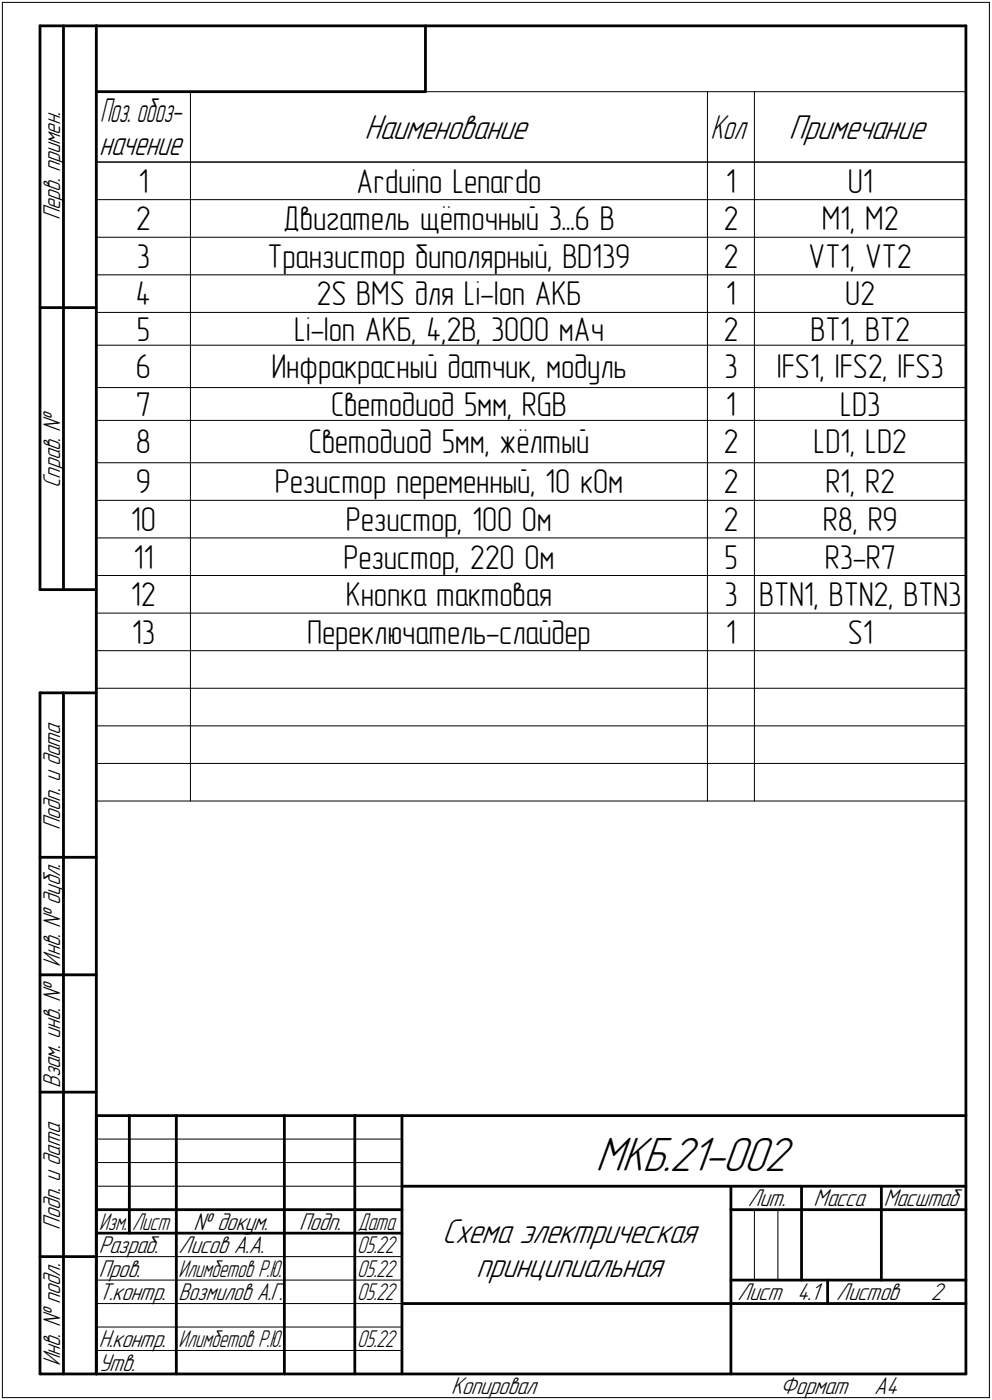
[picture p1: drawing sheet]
<svg xmlns="http://www.w3.org/2000/svg" width="211mm" height="298mm" viewBox="0 0 211 298" stroke-linecap="round" stroke-linejoin="round" font-family="sans-serif">
<defs><g id="words">
<text font-size="10.9" x="126.7" y="249.2">МКБ.21-002</text>
<g font-size="7.8">
<text x="77.5" y="29.5">Наименование</text>
<text x="167.8" y="29.5">Примечание</text>
<text x="94.1" y="264.7">Схема электрическая</text>
<text x="101.3" y="271.8">принципиальная</text>
</g>
<text font-size="7.7" x="21.1" y="33.1">начение</text>
<text font-size="7.6" x="151.2" y="29.5">Кол</text>
<text font-size="7.5" x="21.3" y="26">Поз. обоз-</text>
<g font-size="7.3">
<text x="29.4" y="41">1</text>
<text x="75.9" y="41">Arduino Lenardo</text>
<text x="154.4" y="41">1</text>
<text x="180.4" y="41">U1</text>
<text x="28.9" y="49">2</text>
<text x="60.2" y="49">Двигатель щёточный 3...6 В</text>
<text x="153.9" y="49">2</text>
<text x="174.8" y="49">М1, М2</text>
<text x="29.1" y="57">3</text>
<text x="56.9" y="57">Транзистор биполярный, BD139</text>
<text x="153.9" y="57">2</text>
<text x="172" y="57">VT1, VT2</text>
<text x="28.9" y="65">4</text>
<text x="67.3" y="65">2S BMS для Li-Ion АКБ</text>
<text x="154.4" y="65">1</text>
<text x="179.8" y="65">U2</text>
<text x="29.1" y="72.5">5</text>
<text x="62.6" y="72.5">Li-Ion АКБ, 4,2В, 3000 мАч</text>
<text x="153.9" y="72.5">2</text>
<text x="172.4" y="72.5">BT1, BT2</text>
<text x="28.9" y="80.5">6</text>
<text x="57.7" y="80.5">Инфракрасный датчик, модуль</text>
<text x="154.1" y="80.5">3</text>
<text x="165.3" y="80.5">IFS1, IFS2, IFS3</text>
<text x="28.9" y="88.5">7</text>
<text x="70.4" y="88.5">Светодиод 5мм, RGB</text>
<text x="154.4" y="88.5">1</text>
<text x="178.8" y="88.5">LD3</text>
<text x="28.9" y="96.5">8</text>
<text x="65.7" y="96.5">Светодиод 5мм, жёлтый</text>
<text x="153.9" y="96.5">2</text>
<text x="173.1" y="96.5">LD1, LD2</text>
<text x="28.9" y="105">9</text>
<text x="58.5" y="105">Резистор переменный, 10 кОм</text>
<text x="153.9" y="105">2</text>
<text x="175.6" y="105">R1, R2</text>
<text x="27.9" y="113">10</text>
<text x="73.6" y="113">Резистор, 100 Ом</text>
<text x="153.9" y="113">2</text>
<text x="175.1" y="113">R8, R9</text>
<text x="28.4" y="121">11</text>
<text x="73.1" y="121">Резистор, 220 Ом</text>
<text x="154.1" y="121">5</text>
<text x="175.5" y="121">R3-R7</text>
<text x="27.9" y="129">12</text>
<text x="73.6" y="129">Кнопка тактовая</text>
<text x="154.1" y="129">3</text>
<text x="161.5" y="129">BTN1, BTN2, BTN3</text>
<text x="28.1" y="137">13</text>
<text x="65.3" y="137">Переключатель-слайдер</text>
<text x="154.4" y="137">1</text>
<text x="180.4" y="137">S1</text>
</g>
<g font-size="5.5">
<text x="12.8" y="46.9" transform="rotate(-90 12.8 46.9)">Перв. примен.</text>
<text x="12.8" y="103.8" transform="rotate(-90 12.8 103.8)">Справ. №</text>
<text x="12.8" y="176.7" transform="rotate(-90 12.8 176.7)">Подп. и дата</text>
<text x="12.8" y="205.8" transform="rotate(-90 12.8 205.8)">Инв. № дубл.</text>
<text x="12.8" y="231.6" transform="rotate(-90 12.8 231.6)">Взам. инв. №</text>
<text x="159.1" y="256.8">Лит.</text>
<text x="173.1" y="256.8">Масса</text>
<text x="188" y="256.8">Масштаб</text>
<text x="12.8" y="261.7" transform="rotate(-90 12.8 261.7)">Подп. и дата</text>
<text x="41.2" y="261.8">№ докум.</text>
<text x="63.6" y="261.8">Подп.</text>
<text x="21" y="266.8">Разраб.</text>
<text x="38" y="266.8">Лисов А.А.</text>
<text x="21" y="271.8">Пров.</text>
<text x="21" y="276.8">Т.контр.</text>
<text x="156.9" y="276.8">Лист 4.1</text>
<text x="177.9" y="276.8">Листов</text>
<text x="198" y="276.8">2</text>
<text x="21" y="286.8">Н.контр.</text>
<text x="12.8" y="290.8" transform="rotate(-90 12.8 290.8)">Инв. № подл.</text>
<text x="21" y="291.8">Утв.</text>
<text x="96" y="296.8">Копировал</text>
<text x="166" y="296.8">Формат</text>
<text x="186" y="296.8">A4</text>
</g>
<g font-size="5.4">
<text x="21.1" y="261.8">Изм.</text>
<text x="28.1" y="261.8">Лист</text>
<text x="76.1" y="261.8">Дата</text>
<text x="76" y="266.8">05.22</text>
<text x="38" y="271.8">Илимбетов Р.Ю.</text>
<text x="76" y="271.8">05.22</text>
<text x="38" y="276.8">Возмилов А.Г.</text>
<text x="76" y="276.8">05.22</text>
<text x="38" y="286.8">Илимбетов Р.Ю.</text>
<text x="76" y="286.8">05.22</text>
</g>
</g></defs>
<g fill="none" stroke="#000" stroke-width=".21">
<path d="M.5 .5v297zM.5 .5h210zM20.5 19.5h185zM20.5 19.5v15zM40.5 19.5v15zM150.5 19.5v15zM160.5 19.5v15zM205.5 19.5v15zM210.5 .5v297zM20.5 34.5h185zM20.5 34.5v136zM40.5 34.5v136z"/>
<path d="M150.5 34.5v136zM160.5 34.5v136zM205.5 34.5v136zM20.5 42.5h20zM20.5 50.5h20zM20.5 58.5h20zM40.5 42.5h110zM40.5 50.5h110zM40.5 58.5h110zM150.5 42.5h10zM150.5 50.5h10zM150.5 58.5h10z"/>
<path d="M160.5 42.5h45zM160.5 50.5h45zM160.5 58.5h45zM20.5 66.5h20zM20.5 73.5h20zM40.5 66.5h110zM40.5 73.5h110zM150.5 66.5h10zM150.5 73.5h10zM160.5 66.5h45zM160.5 73.5h45zM20.5 82.5h20z"/>
<path d="M20.5 89.5h20zM20.5 98.5h20zM40.5 82.5h110zM40.5 89.5h110zM40.5 98.5h110zM150.5 82.5h10zM150.5 89.5h10zM150.5 98.5h10zM160.5 82.5h45zM160.5 89.5h45zM160.5 98.5h45zM20.5 106.5h20z"/>
<path d="M20.5 114.5h20zM40.5 106.5h110zM40.5 114.5h110zM150.5 106.5h10zM150.5 114.5h10zM160.5 106.5h45zM160.5 114.5h45zM20.5 122.5h20zM20.5 130.5h20zM20.5 138.5h20zM40.5 122.5h110zM40.5 130.5h110z"/>
<path d="M40.5 138.5h110zM150.5 122.5h10zM150.5 130.5h10zM150.5 138.5h10zM160.5 122.5h45zM160.5 130.5h45zM160.5 138.5h45zM20.5 146.5h20zM20.5 154.5h20zM40.5 146.5h110zM40.5 154.5h110zM150.5 146.5h10z"/>
<path d="M150.5 154.5h10zM160.5 146.5h45zM160.5 154.5h45zM20.5 170.5h185zM20.5 162.5h20zM40.5 162.5h110zM150.5 162.5h10zM160.5 162.5h45zM20.5 247.5h65zM20.5 252.5h65zM20.5 242.5h65zM160.5 257.5v15z"/>
<path d="M165.5 257.5v15zM20.5 267.5h65zM20.5 272.5h65zM20.5 277.5h65zM.5 297.5h210zM20.5 282.5h65zM20.5 287.5h65z"/>
</g>
<g fill="#fff" stroke="#fff" stroke-width=".21">
<path d="M126.7 241.4h42.9zM126.7 241.5h42.9zM126.7 241.5h42.9zM126.7 241.6h42.9zM126.7 241.6h42.9zM126.7 241.6h42.9zM126.7 241.7h42.9zM126.7 241.7h42.9zM126.7 241.8h42.9zM126.7 241.8h42.9zM126.7 241.9h42.9zM126.7 241.9h42.9zM126.7 241.9h42.9zM126.7 242h42.9zM126.7 242h42.9zM126.7 242.1h42.9zM126.7 242.1h42.9zM126.7 242.1h42.9zM126.7 242.2h42.9zM126.7 242.2h42.9zM126.7 242.3h42.9zM126.7 242.3h42.9zM126.7 242.4h42.9zM126.7 242.4h42.9zM126.7 242.4h42.9zM126.7 242.5h42.9zM126.7 242.5h42.9zM126.7 242.6h42.9zM126.7 242.6h42.9zM126.7 242.7h42.9zM126.7 242.7h42.9zM126.7 242.7h42.9zM126.7 242.8h42.9zM126.7 242.8h42.9zM126.7 242.9h42.9zM126.7 242.9h42.9zM126.7 243h42.9zM126.7 243h42.9zM126.7 243h42.9zM126.7 243.1h42.9zM126.7 243.1h42.9zM126.7 243.2h42.9zM126.7 243.2h42.9zM126.7 243.2h42.9zM126.7 243.3h42.9zM126.7 243.3h42.9zM126.7 243.4h42.9zM126.7 243.4h42.9zM126.7 243.5h42.9zM126.7 243.5h42.9zM126.7 243.5h42.9zM126.7 243.6h42.9zM126.7 243.6h42.9zM126.7 243.7h42.9zM126.7 243.7h42.9zM126.7 243.8h42.9zM126.7 243.8h42.9zM126.7 243.8h42.9zM126.7 243.9h42.9zM126.7 243.9h42.9zM126.7 244h42.9zM126.7 244h42.9zM126.7 244.1h42.9zM126.7 244.1h42.9zM126.7 244.1h42.9zM126.7 244.2h42.9zM126.7 244.2h42.9zM126.7 244.3h42.9zM126.7 244.3h42.9zM126.7 244.3h42.9zM126.7 244.4h42.9zM126.7 244.4h42.9zM126.7 244.5h42.9zM126.7 244.5h42.9zM126.7 244.6h42.9zM126.7 244.6h42.9zM126.7 244.6h42.9zM126.7 244.7h42.9zM126.7 244.7h42.9zM126.7 244.8h42.9zM126.7 244.8h42.9zM126.7 244.9h42.9zM126.7 244.9h42.9zM126.7 244.9h42.9zM126.7 245h42.9zM126.7 245h42.9zM126.7 245.1h42.9zM126.7 245.1h42.9zM126.7 245.2h42.9zM126.7 245.2h42.9zM126.7 245.2h42.9zM126.7 245.3h42.9zM126.7 245.3h42.9zM126.7 245.4h42.9zM126.7 245.4h42.9zM126.7 245.4h42.9zM126.7 245.5h42.9zM126.7 245.5h42.9zM126.7 245.6h42.9zM126.7 245.6h42.9zM126.7 245.7h42.9zM126.7 245.7h42.9zM126.7 245.7h42.9zM126.7 245.8h42.9zM126.7 245.8h42.9zM126.7 245.9h42.9zM126.7 245.9h42.9zM126.7 246h42.9zM126.7 246h42.9zM126.7 246h42.9zM126.7 246.1h42.9zM126.7 246.1h42.9zM126.7 246.2h42.9zM126.7 246.2h42.9zM126.7 246.3h42.9zM126.7 246.3h42.9zM126.7 246.3h42.9zM126.7 246.4h42.9zM126.7 246.4h42.9zM126.7 246.5h42.9zM126.7 246.5h42.9zM126.7 246.5h42.9zM126.7 246.6h42.9zM126.7 246.6h42.9zM126.7 246.7h42.9zM126.7 246.7h42.9zM126.7 246.8h42.9zM126.7 246.8h42.9zM126.7 246.8h42.9zM126.7 246.9h42.9zM126.7 246.9h42.9zM126.7 247h42.9zM126.7 247h42.9zM126.7 247.1h42.9zM126.7 247.1h42.9zM126.7 247.1h42.9zM126.7 247.2h42.9zM126.7 247.2h42.9zM126.7 247.3h42.9zM126.7 247.3h42.9zM126.7 247.4h42.9zM126.7 247.4h42.9zM126.7 247.4h42.9zM126.7 247.5h42.9zM126.7 247.5h42.9zM126.7 247.6h42.9zM126.7 247.6h42.9zM126.7 247.6h42.9zM126.7 247.7h42.9zM126.7 247.7h42.9zM126.7 247.8h42.9zM126.7 247.8h42.9zM126.7 247.9h42.9zM126.7 247.9h42.9zM126.7 247.9h42.9zM126.7 248h42.9zM126.7 248h42.9zM126.7 248.1h42.9zM126.7 248.1h42.9zM126.7 248.2h42.9zM126.7 248.2h42.9zM126.7 248.2h42.9zM126.7 248.3h42.9zM126.7 248.3h42.9zM126.7 248.4h42.9zM126.7 248.4h42.9zM126.7 248.5h42.9zM126.7 248.5h42.9zM126.7 248.5h42.9zM126.7 248.6h42.9zM126.7 248.6h42.9zM126.7 248.7h42.9zM126.7 248.7h42.9zM126.7 248.8h42.9zM126.7 248.8h42.9zM126.7 248.8h42.9zM126.7 248.9h42.9zM126.7 248.9h42.9zM126.7 249h42.9zM126.7 249h42.9zM126.7 249h42.9zM126.7 249.1h42.9zM126.7 249.1h42.9zM126.7 249.2h42.9zM126.7 249.2h42.9zM126.7 249.3h42.9zM126.7 249.3h42.9zM126.7 249.3h42.9zM126.7 249.4h42.9zM126.7 249.4h42.9zM126.7 249.5h42.9zM126.7 249.5h42.9zM126.7 249.6h42.9zM126.7 249.6h42.9zM126.7 249.6h42.9zM126.7 249.7h42.9zM126.7 249.7h42.9zM126.7 249.8h42.9zM126.7 249.8h42.9zM126.7 249.9h42.9zM126.7 249.9h42.9zM126.7 249.9h42.9zM126.7 250h42.9zM126.7 250h42.9zM126.7 250.1h42.9zM126.7 250.1h42.9zM126.7 250.1h42.9zM126.7 250.2h42.9zM126.7 250.2h42.9zM126.7 250.3h42.9zM126.7 250.3h42.9zM126.7 250.4h42.9zM126.7 250.4h42.9zM126.7 250.4h42.9zM126.7 250.5h42.9zM126.7 250.5h42.9zM126.7 250.6h42.9zM126.7 250.6h42.9zM126.7 250.7h42.9zM126.7 250.7h42.9zM126.7 250.7h42.9zM126.7 250.8h42.9zM126.7 250.8h42.9zM126.7 250.9h42.9zM126.7 250.9h42.9zM126.7 251h42.9zM126.7 251h42.9zM126.7 251h42.9zM126.7 251.1h42.9zM126.7 251.1h42.9zM126.7 251.2h42.9zM126.7 251.2h42.9zM126.7 251.2h42.9zM126.7 251.3h42.9zM126.7 251.3h42.9zM126.7 251.4h42.9z"/>
<path d="M94.1 259.1h55.5zM94.1 259.1h55.5zM94.1 259.2h55.5zM94.1 259.2h55.5zM94.1 259.2h55.5zM94.1 259.3h55.5zM94.1 259.3h55.5zM94.1 259.4h55.5zM94.1 259.4h55.5zM94.1 259.5h55.5zM94.1 259.5h55.5zM94.1 259.5h55.5zM94.1 259.6h55.5zM94.1 259.6h55.5zM94.1 259.7h55.5zM94.1 259.7h55.5zM94.1 259.8h55.5zM94.1 259.8h55.5zM94.1 259.8h55.5zM94.1 259.9h55.5zM94.1 259.9h55.5zM94.1 260h55.5zM94.1 260h55.5zM94.1 260.1h55.5zM94.1 260.1h55.5zM94.1 260.1h55.5zM94.1 260.2h55.5zM94.1 260.2h55.5zM94.1 260.3h55.5zM94.1 260.3h55.5zM94.1 260.3h55.5zM94.1 260.4h55.5zM94.1 260.4h55.5zM94.1 260.5h55.5zM94.1 260.5h55.5zM94.1 260.6h55.5zM94.1 260.6h55.5zM94.1 260.6h55.5zM94.1 260.7h55.5zM94.1 260.7h55.5zM94.1 260.8h55.5zM94.1 260.8h55.5zM94.1 260.9h55.5zM94.1 260.9h55.5zM94.1 260.9h55.5zM94.1 261h55.5zM94.1 261h55.5zM94.1 261.1h55.5zM94.1 261.1h55.5zM94.1 261.2h55.5zM94.1 261.2h55.5zM94.1 261.2h55.5zM94.1 261.3h55.5zM94.1 261.3h55.5zM94.1 261.4h55.5zM94.1 261.4h55.5zM94.1 261.5h55.5zM94.1 261.5h55.5zM94.1 261.5h55.5zM94.1 261.6h55.5zM94.1 261.6h55.5zM94.1 261.7h55.5zM94.1 261.7h55.5zM94.1 261.7h55.5zM94.1 261.8h55.5zM94.1 261.8h55.5zM94.1 261.9h55.5zM94.1 261.9h55.5zM94.1 262h55.5zM94.1 262h55.5zM94.1 262h55.5zM94.1 262.1h55.5zM94.1 262.1h55.5zM94.1 262.2h55.5zM94.1 262.2h55.5zM94.1 262.3h55.5zM94.1 262.3h55.5zM94.1 262.3h55.5zM94.1 262.4h55.5zM94.1 262.4h55.5zM94.1 262.5h55.5zM94.1 262.5h55.5zM94.1 262.6h55.5zM94.1 262.6h55.5zM94.1 262.6h55.5zM94.1 262.7h55.5zM94.1 262.7h55.5zM94.1 262.8h55.5zM94.1 262.8h55.5zM94.1 262.8h55.5zM94.1 262.9h55.5zM94.1 262.9h55.5zM94.1 263h55.5zM94.1 263h55.5zM94.1 263.1h55.5zM94.1 263.1h55.5zM94.1 263.1h55.5zM94.1 263.2h55.5zM94.1 263.2h55.5zM94.1 263.3h55.5zM94.1 263.3h55.5zM94.1 263.4h55.5zM94.1 263.4h55.5zM94.1 263.4h55.5zM94.1 263.5h55.5zM94.1 263.5h55.5zM94.1 263.6h55.5zM94.1 263.6h55.5zM94.1 263.7h55.5zM94.1 263.7h55.5zM94.1 263.7h55.5zM94.1 263.8h55.5zM94.1 263.8h55.5zM94.1 263.9h55.5zM94.1 263.9h55.5zM94.1 263.9h55.5zM94.1 264h55.5zM94.1 264h55.5zM94.1 264.1h55.5zM94.1 264.1h55.5zM94.1 264.2h55.5zM94.1 264.2h55.5zM94.1 264.2h55.5zM94.1 264.3h55.5zM94.1 264.3h55.5zM94.1 264.4h55.5zM94.1 264.4h55.5zM94.1 264.5h55.5zM94.1 264.5h55.5zM94.1 264.5h55.5zM94.1 264.6h55.5zM94.1 264.6h55.5zM94.1 264.7h55.5zM94.1 264.7h55.5zM94.1 264.8h55.5zM94.1 264.8h55.5zM94.1 264.8h55.5zM94.1 264.9h55.5zM94.1 264.9h55.5zM94.1 265h55.5zM94.1 265h55.5zM94.1 265h55.5zM94.1 265.1h55.5zM94.1 265.1h55.5zM94.1 265.2h55.5zM94.1 265.2h55.5zM94.1 265.3h55.5zM94.1 265.3h55.5zM94.1 265.3h55.5zM94.1 265.4h55.5zM94.1 265.4h55.5zM94.1 265.5h55.5zM94.1 265.5h55.5zM94.1 265.6h55.5zM94.1 265.6h55.5zM94.1 265.6h55.5zM94.1 265.7h55.5zM94.1 265.7h55.5zM94.1 265.8h55.5zM94.1 265.8h55.5zM94.1 265.9h55.5zM94.1 265.9h55.5zM94.1 265.9h55.5zM94.1 266h55.5zM94.1 266h55.5zM94.1 266.1h55.5zM94.1 266.1h55.5zM94.1 266.1h55.5z"/>
<path d="M101.3 266.2h41.1zM101.3 266.2h41.1zM101.3 266.3h41.1zM101.3 266.3h41.1zM101.3 266.4h41.1zM101.3 266.4h41.1zM101.3 266.4h41.1zM101.3 266.5h41.1zM101.3 266.5h41.1zM101.3 266.6h41.1zM101.3 266.6h41.1zM101.3 266.7h41.1zM101.3 266.7h41.1zM101.3 266.7h41.1zM101.3 266.8h41.1zM101.3 266.8h41.1zM101.3 266.9h41.1zM101.3 266.9h41.1zM101.3 267h41.1zM101.3 267h41.1zM101.3 267h41.1zM101.3 267.1h41.1zM101.3 267.1h41.1zM101.3 267.2h41.1zM101.3 267.2h41.1zM101.3 267.3h41.1zM101.3 267.3h41.1zM101.3 267.3h41.1zM101.3 267.4h41.1zM101.3 267.4h41.1zM101.3 267.5h41.1zM101.3 267.5h41.1zM101.3 267.5h41.1zM101.3 267.6h41.1zM101.3 267.6h41.1zM101.3 267.7h41.1zM101.3 267.7h41.1zM101.3 267.8h41.1zM101.3 267.8h41.1zM101.3 267.8h41.1zM101.3 267.9h41.1zM101.3 267.9h41.1zM101.3 268h41.1zM101.3 268h41.1zM101.3 268.1h41.1zM101.3 268.1h41.1zM101.3 268.1h41.1zM101.3 268.2h41.1zM101.3 268.2h41.1zM101.3 268.3h41.1zM101.3 268.3h41.1zM101.3 268.4h41.1zM101.3 268.4h41.1zM101.3 268.4h41.1zM101.3 268.5h41.1zM101.3 268.5h41.1zM101.3 268.6h41.1zM101.3 268.6h41.1zM101.3 268.6h41.1zM101.3 268.7h41.1zM101.3 268.7h41.1zM101.3 268.8h41.1zM101.3 268.8h41.1zM101.3 268.9h41.1zM101.3 268.9h41.1zM101.3 268.9h41.1zM101.3 269h41.1zM101.3 269h41.1zM101.3 269.1h41.1zM101.3 269.1h41.1zM101.3 269.2h41.1zM101.3 269.2h41.1zM101.3 269.2h41.1zM101.3 269.3h41.1zM101.3 269.3h41.1zM101.3 269.4h41.1zM101.3 269.4h41.1zM101.3 269.5h41.1zM101.3 269.5h41.1zM101.3 269.5h41.1zM101.3 269.6h41.1zM101.3 269.6h41.1zM101.3 269.7h41.1zM101.3 269.7h41.1zM101.3 269.7h41.1zM101.3 269.8h41.1zM101.3 269.8h41.1zM101.3 269.9h41.1zM101.3 269.9h41.1zM101.3 270h41.1zM101.3 270h41.1zM101.3 270h41.1zM101.3 270.1h41.1zM101.3 270.1h41.1zM101.3 270.2h41.1zM101.3 270.2h41.1zM101.3 270.3h41.1zM101.3 270.3h41.1zM101.3 270.3h41.1zM101.3 270.4h41.1zM101.3 270.4h41.1zM101.3 270.5h41.1zM101.3 270.5h41.1zM101.3 270.6h41.1zM101.3 270.6h41.1zM101.3 270.6h41.1zM101.3 270.7h41.1zM101.3 270.7h41.1zM101.3 270.8h41.1zM101.3 270.8h41.1zM101.3 270.8h41.1zM101.3 270.9h41.1zM101.3 270.9h41.1zM101.3 271h41.1zM101.3 271h41.1zM101.3 271.1h41.1zM101.3 271.1h41.1zM101.3 271.1h41.1zM101.3 271.2h41.1zM101.3 271.2h41.1zM101.3 271.3h41.1zM101.3 271.3h41.1zM101.3 271.4h41.1zM101.3 271.4h41.1zM101.3 271.4h41.1zM101.3 271.5h41.1zM101.3 271.5h41.1zM101.3 271.6h41.1zM101.3 271.6h41.1zM101.3 271.7h41.1zM101.3 271.7h41.1zM101.3 271.7h41.1zM101.3 271.8h41.1zM101.3 271.8h41.1zM101.3 271.9h41.1zM101.3 271.9h41.1zM101.3 271.9h41.1zM101.3 272h41.1zM101.3 272h41.1zM101.3 272.1h41.1zM101.3 272.1h41.1zM101.3 272.2h41.1zM101.3 272.2h41.1zM101.3 272.2h41.1zM101.3 272.3h41.1zM101.3 272.3h41.1zM101.3 272.4h41.1zM101.3 272.4h41.1zM101.3 272.5h41.1zM101.3 272.5h41.1zM101.3 272.5h41.1zM101.3 272.6h41.1zM101.3 272.6h41.1zM101.3 272.7h41.1zM101.3 272.7h41.1zM101.3 272.8h41.1zM101.3 272.8h41.1zM101.3 272.8h41.1zM101.3 272.9h41.1zM101.3 272.9h41.1zM101.3 273h41.1zM101.3 273h41.1zM101.3 273h41.1zM101.3 273.1h41.1zM101.3 273.1h41.1zM101.3 273.2h41.1zM101.3 273.2h41.1zM101.3 273.3h41.1zM101.3 273.3h41.1z"/>
</g>
<g fill="none" stroke="#000" stroke-width=".59">
<path d="M8.5 5.5v120zM8.5 5.5h12zM13.5 5.5v120zM20.5 5.5v287zM20.5 5.5h185zM20.5 19.5h70zM90.5 5.5v14zM205.5 5.5v287zM8.5 65.5h12zM8.5 125.5h12zM8.5 147.5v145zM8.5 147.5h12z"/>
<path d="M13.5 147.5v145zM8.5 182.5h12zM8.5 207.5h12zM8.5 232.5h12zM20.5 237.5h185zM20.5 237.5v55zM27.5 237.5v25zM37.5 237.5v55zM60.5 237.5v55zM75.5 237.5v55zM85.5 237.5v55zM20.5 257.5h65z"/>
<path d="M85.5 252.5h120zM155.5 252.5v40zM155.5 257.5h15zM170.5 252.5v20zM170.5 257.5h35zM187.5 252.5v20zM8.5 267.5h12zM20.5 262.5h65zM85.5 277.5h70zM155.5 277.5h50zM155.5 272.5h50zM176.1 272.5v5z"/>
<path d="M8.5 292.5h12zM20.5 292.5h185z"/>
</g>
<use href="#words"/>
</svg>
